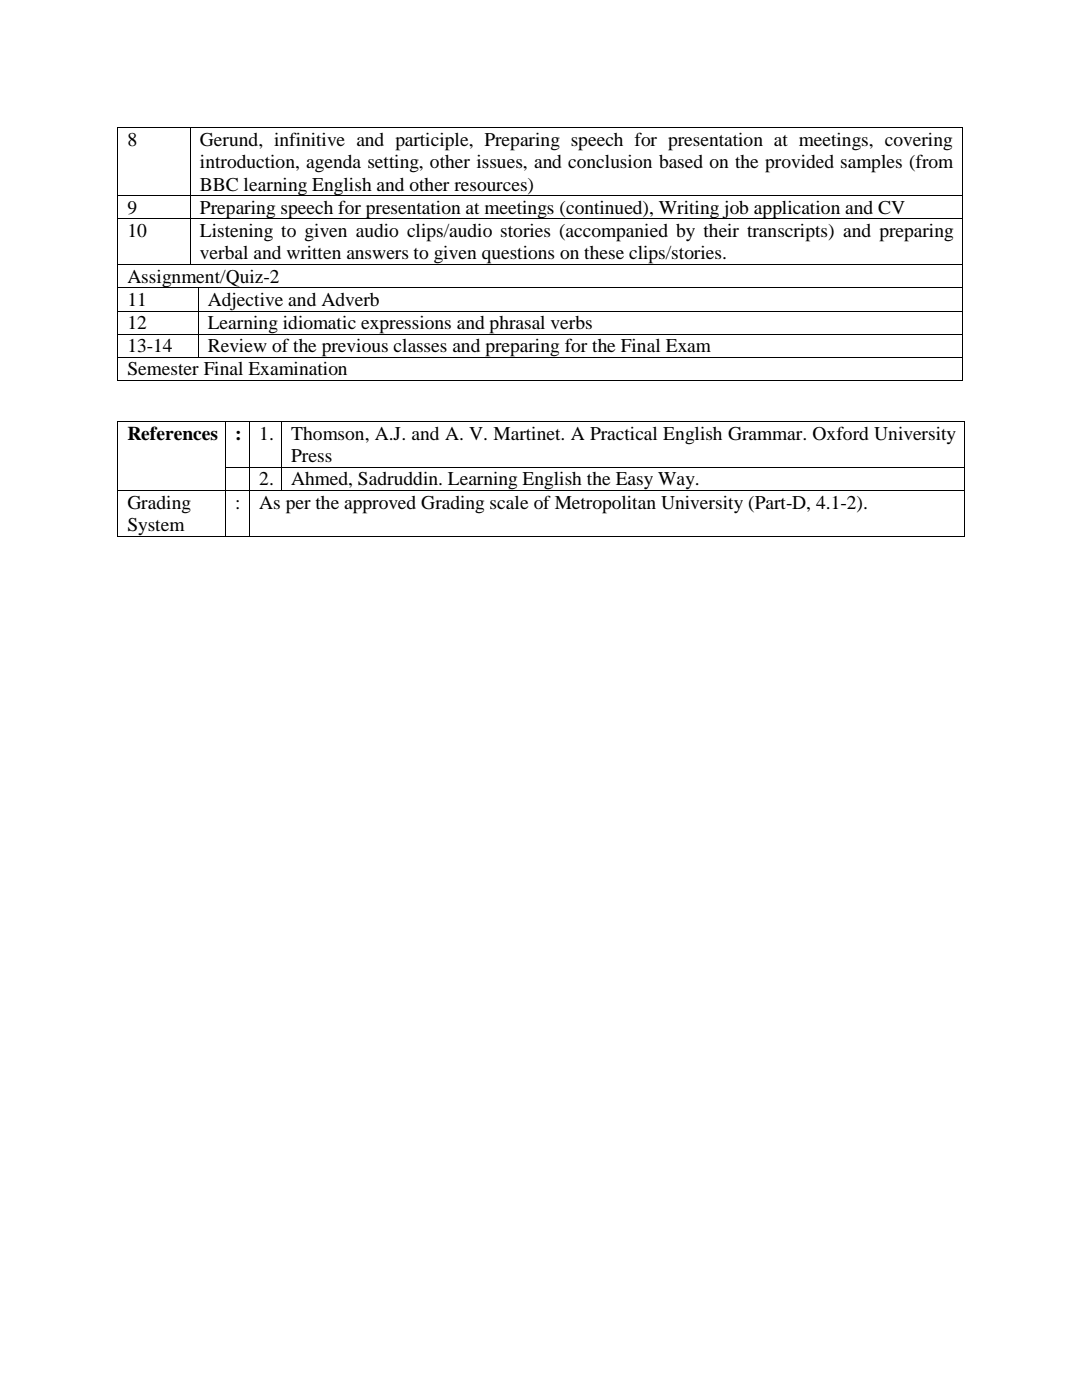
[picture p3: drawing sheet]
<svg xmlns="http://www.w3.org/2000/svg" width="216mm" height="279mm" viewBox="0 0 216 279" stroke-linecap="round" stroke-linejoin="round" font-family="sans-serif">
<defs><g id="words">
<g font-size="3.9">
<text x="25.4" y="29.1">8</text>
<text x="39.9" y="29.1">Gerund, infinitive and participle, Preparing speech for presentation at meetings, covering</text>
<text x="39.9" y="33.6">introduction, agenda setting, other issues, and conclusion based on the provided samples (from</text>
<text x="39.9" y="38">BBC learning English and other resources)</text>
<text x="25.4" y="42.7">9</text>
<text x="25.4" y="47.3">10</text>
<text x="39.9" y="42.7">Preparing speech for presentation at meetings (continued), Writing job application and CV</text>
<text x="39.9" y="47.3">Listening to given audio clips/audio stories (accompanied by their transcripts) and preparing</text>
<text x="39.9" y="51.8">verbal and written answers to given questions on these clips/stories.</text>
<text x="25.4" y="56.4">Assignment/Quiz-2</text>
<text x="25.4" y="61.1">11</text>
<text x="25.4" y="65.7">12</text>
<text x="41.5" y="61.1">Adjective and Adverb</text>
<text x="41.5" y="65.7">Learning idiomatic expressions and phrasal verbs</text>
<text x="25.4" y="70.3">13-14</text>
<text x="41.5" y="70.3">Review of the previous classes and preparing for the Final Exam</text>
<text x="25.4" y="74.9">Semester Final Examination</text>
<text x="25.4" y="87.8">References</text>
<text x="47" y="87.8">:</text>
<text x="51.7" y="87.8">1.</text>
<text x="58.1" y="87.8">Thomson, A.J. and A. V. Martinet. A Practical English Grammar. Oxford University</text>
<text x="58.1" y="92.2">Press</text>
<text x="25.4" y="101.5">Grading</text>
<text x="47" y="101.5">:</text>
<text x="51.7" y="96.9">2.</text>
<text x="51.7" y="101.5">As per the approved Grading scale of Metropolitan University (Part-D, 4.1-2).</text>
<text x="58.1" y="96.9">Ahmed, Sadruddin. Learning English the Easy Way.</text>
<text x="25.4" y="106">System</text>
</g>
</g></defs>
<g fill="#000">
<path d="M23.4 25.4h.2v.2h-.2z" fill-rule="evenodd"/>
<path d="M23.4 25.4h.2v.2h-.2z" fill-rule="evenodd"/>
<path d="M23.4 39h.2v.1h-.2z" fill-rule="evenodd"/>
<path d="M37.9 25.4h.2v.2h-.2z" fill-rule="evenodd"/>
<path d="M37.9 39h.2v.1h-.2z" fill-rule="evenodd"/>
<path d="M192.1 25.4h.1v.2h-.1z" fill-rule="evenodd"/>
<path d="M192.1 25.4h.1v.2h-.1z" fill-rule="evenodd"/>
<path d="M192.1 39h.1v.1h-.1z" fill-rule="evenodd"/>
<path d="M23.4 43.6h.2v.2h-.2z" fill-rule="evenodd"/>
<path d="M23.4 52.7h.2v.2h-.2z" fill-rule="evenodd"/>
<path d="M23.4 57.4h.2v.1h-.2z" fill-rule="evenodd"/>
<path d="M37.9 43.6h.2v.2h-.2z" fill-rule="evenodd"/>
<path d="M37.9 52.7h.2v.2h-.2z" fill-rule="evenodd"/>
<path d="M39.5 57.4h.1v.1h-.1z" fill-rule="evenodd"/>
<path d="M192.1 43.6h.1v.2h-.1z" fill-rule="evenodd"/>
<path d="M192.1 52.7h.1v.2h-.1z" fill-rule="evenodd"/>
<path d="M192.1 57.4h.1v.1h-.1z" fill-rule="evenodd"/>
<path d="M23.4 62h.2v.2h-.2z" fill-rule="evenodd"/>
<path d="M23.4 66.6h.2v.2h-.2z" fill-rule="evenodd"/>
<path d="M23.4 71.3h.2v.1h-.2z" fill-rule="evenodd"/>
<path d="M23.4 75.9h.2v.2h-.2z" fill-rule="evenodd"/>
<path d="M23.4 75.9h.2v.2h-.2z" fill-rule="evenodd"/>
<path d="M39.5 62h.1v.2h-.1z" fill-rule="evenodd"/>
<path d="M39.5 66.6h.1v.2h-.1z" fill-rule="evenodd"/>
<path d="M39.5 71.3h.1v.1h-.1z" fill-rule="evenodd"/>
<path d="M192.1 62h.1v.2h-.1z" fill-rule="evenodd"/>
<path d="M192.1 66.6h.1v.2h-.1z" fill-rule="evenodd"/>
<path d="M192.1 71.3h.1v.1h-.1z" fill-rule="evenodd"/>
<path d="M192.1 75.9h.1v.2h-.1z" fill-rule="evenodd"/>
<path d="M192.1 75.9h.1v.2h-.1z" fill-rule="evenodd"/>
<path d="M23.4 84.1h.2v.2h-.2z" fill-rule="evenodd"/>
<path d="M23.4 84.1h.2v.2h-.2z" fill-rule="evenodd"/>
<path d="M23.4 93.2h.2v.2h-.2z" fill-rule="evenodd"/>
<path d="M23.4 97.8h.2v.2h-.2z" fill-rule="evenodd"/>
<path d="M45 84.1h.1v.2h-.1z" fill-rule="evenodd"/>
<path d="M45 93.2h.1v.2h-.1z" fill-rule="evenodd"/>
<path d="M45 97.8h.1v.2h-.1z" fill-rule="evenodd"/>
<path d="M49.7 84.1h.2v.2h-.2z" fill-rule="evenodd"/>
<path d="M49.7 93.2h.2v.2h-.2z" fill-rule="evenodd"/>
<path d="M49.7 97.8h.2v.2h-.2z" fill-rule="evenodd"/>
<path d="M56.1 84.1h.2v.2h-.2z" fill-rule="evenodd"/>
<path d="M56.1 93.2h.2v.2h-.2z" fill-rule="evenodd"/>
<path d="M56.1 97.8h.2v.2h-.2z" fill-rule="evenodd"/>
<path d="M192.4 84.1h.1v.2h-.1z" fill-rule="evenodd"/>
<path d="M192.4 84.1h.1v.2h-.1z" fill-rule="evenodd"/>
<path d="M192.4 93.2h.1v.2h-.1z" fill-rule="evenodd"/>
<path d="M192.4 97.8h.1v.2h-.1z" fill-rule="evenodd"/>
<path d="M23.4 106.9h.2v.2h-.2z" fill-rule="evenodd"/>
<path d="M23.4 106.9h.2v.2h-.2z" fill-rule="evenodd"/>
<path d="M45 106.9h.1v.2h-.1z" fill-rule="evenodd"/>
<path d="M49.7 106.9h.2v.2h-.2z" fill-rule="evenodd"/>
<path d="M192.4 106.9h.1v.2h-.1z" fill-rule="evenodd"/>
<path d="M192.4 106.9h.1v.2h-.1z" fill-rule="evenodd"/>
</g>
<g fill="none" stroke="#000" stroke-width=".2">
<path d="M23.5 25.6v13.4M23.5 39.1v4.5M23.6 25.5h14.3M23.6 39h14.3M38 25.6v13.4M38 39.1v4.5M38.1 25.5h154M38.1 39h154M192.1 25.6v13.4M192.1 39.1v4.5M23.5 43.8v8.9M23.5 52.9v4.5"/>
<path d="M23.5 57.5v4.5M23.6 43.7h14.3M23.6 52.8h14.3M23.6 57.5h15.9M38 43.8v8.9M38.1 43.7h154M38.1 52.8h154M39.5 57.5v4.5M39.6 57.5h152.5M192.1 43.8v8.9M192.1 52.9v4.5M192.1 57.5v4.5"/>
<path d="M23.5 62.2v4.4M23.5 66.8v4.5M23.5 71.4v4.5M23.6 62.1h15.9M23.6 66.7h15.9M23.6 71.3h15.9M23.6 76h168.5M39.5 62.2v4.4M39.5 66.8v4.5M39.6 62.1h152.5M39.6 66.7h152.5M39.6 71.3h152.5"/>
<path d="M192.1 62.2v4.4M192.1 66.8v4.5M192.1 71.4v4.5M23.5 84.3v8.9M23.5 93.4v4.4M23.5 98v8.9M23.6 84.2h21.4M23.6 97.9h21.4M45 84.3v8.9M45 93.4v4.4M45 98v8.9M45.1 84.2h4.6"/>
<path d="M45.1 93.3h4.6M45.1 97.9h4.6M49.8 84.3v8.9M49.8 93.4v4.4M49.8 98v8.9M49.9 84.2h6.2M49.9 93.3h6.2M49.9 97.9h6.2M56.2 84.3v8.9M56.2 93.4v4.4M56.3 84.2h136.1M56.3 93.3h136.1"/>
<path d="M56.3 97.9h136.1M192.4 84.3v8.9M192.4 93.4v4.4M192.4 98v8.9M23.6 107h21.4M45.1 107h4.6M49.9 107h142.5"/>
</g>
<use href="#words"/>
</svg>
